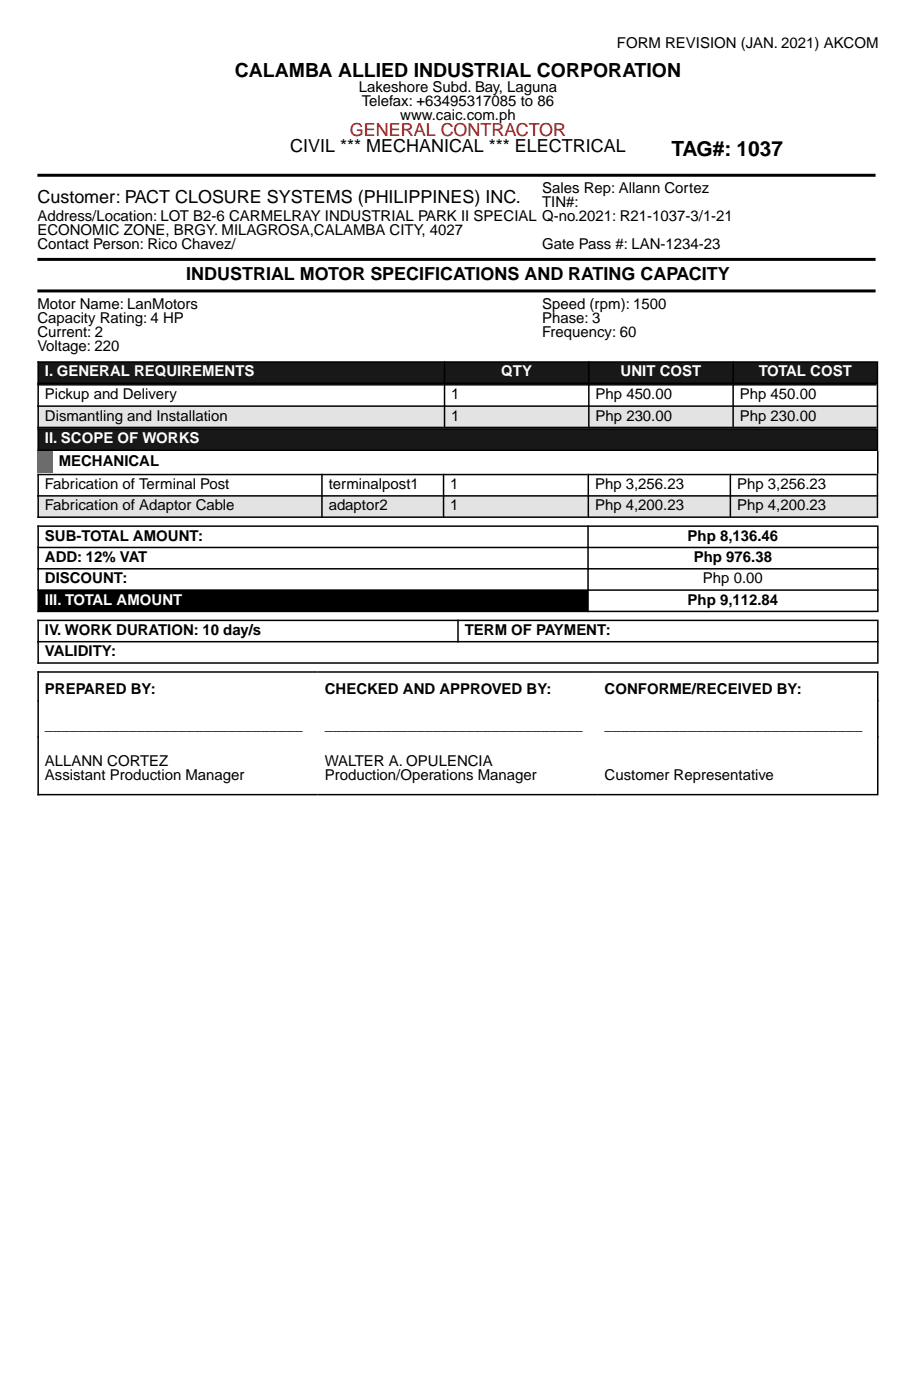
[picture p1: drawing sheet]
<svg xmlns="http://www.w3.org/2000/svg" width="216mm" height="330mm" viewBox="0 0 216 330" stroke-linecap="round" stroke-linejoin="round" font-family="sans-serif">
<defs><g id="words">
<text font-size="4.9" x="158.3" y="36.8">TAG#: 1037</text>
<text font-size="4.6" x="55.4" y="18.2">CALAMBA ALLIED INDUSTRIAL CORPORATION</text>
<g font-size="4.2">
<text x="68.4" y="35.9">CIVIL *** MECHANICAL *** ELECTRICAL</text>
<text x="8.8" y="47.9">Customer: PACT CLOSURE SYSTEMS (PHILIPPINES) INC.</text>
<text x="43.9" y="66">INDUSTRIAL MOTOR SPECIFICATIONS AND RATING CAPACITY</text>
</g>
<text font-size="4.2" fill="#f00" x="82.5" y="32">GENERAL CONTRACTOR</text>
<g font-size="3.5">
<text x="145.4" y="11.4">FORM REVISION (JAN. 2021) AKCOM</text>
<text x="84.6" y="21.7">Lakeshore Subd. Bay, Laguna</text>
<text x="85.3" y="24.9">Telefax: +63495317085 to 86</text>
<text x="94.3" y="28.2">www.caic.com.ph</text>
<text x="127.8" y="45.6">Sales Rep: Allann Cortez</text>
<text x="8.8" y="52.2">Address/Location: LOT B2-6 CARMELRAY INDUSTRIAL PARK II SPECIAL Q-no.2021: R21-1037-3/1-21</text>
<text x="127.8" y="48.9">TIN#:</text>
<text x="8.8" y="55.4">ECONOMIC ZONE, BRGY. MILAGROSA,CALAMBA CITY, 4027</text>
<text x="8.8" y="58.7">Contact Person: Rico Chavez/</text>
<text x="127.8" y="58.7">Gate Pass #: LAN-1234-23</text>
<text x="8.8" y="72.9">Motor Name: LanMotors</text>
<text x="8.8" y="76.2">Capacity Rating: 4 HP</text>
<text x="127.8" y="72.9">Speed (rpm): 1500</text>
<text x="127.8" y="76.2">Phase: 3</text>
<text x="8.8" y="79.4">Current: 2</text>
<text x="8.8" y="82.7">Voltage: 220</text>
<text x="127.8" y="79.4">Frequency: 60</text>
<text x="10.6" y="94.2">Pickup and Delivery</text>
<text x="106.4" y="94.2">1</text>
<text x="140.4" y="94.2">Php 450.00</text>
<text x="174.4" y="94.2">Php 450.00</text>
<text x="10.6" y="99.2">Dismantling and Installation</text>
<text x="106.4" y="99.2">1</text>
<text x="140.4" y="99.2">Php 230.00</text>
<text x="174.4" y="99.2">Php 230.00</text>
<text x="13.8" y="110">MECHANICAL</text>
<text x="10.6" y="115.3">Fabrication of Terminal Post</text>
<text x="77.5" y="115.3">terminalpost1</text>
<text x="106.1" y="115.3">1</text>
<text x="140.3" y="115.3">Php 3,256.23</text>
<text x="173.7" y="115.3">Php 3,256.23</text>
<text x="10.6" y="120.4">Fabrication of Adaptor Cable</text>
<text x="77.5" y="120.4">adaptor2</text>
<text x="106.1" y="120.4">1</text>
<text x="140.3" y="120.4">Php 4,200.23</text>
<text x="173.7" y="120.4">Php 4,200.23</text>
<text x="10.6" y="127.5">SUB-TOTAL AMOUNT:</text>
<text x="162.1" y="127.5">Php 8,136.46</text>
<text x="10.6" y="132.5">ADD: 12% VAT</text>
<text x="10.6" y="137.6">DISCOUNT:</text>
<text x="163.5" y="132.5">Php 976.38</text>
<text x="165.7" y="137.6">Php 0.00</text>
<text x="162.1" y="142.6">Php 9,112.84</text>
<text x="10.6" y="149.7">IV. WORK DURATION: 10 day/s</text>
<text x="109.5" y="149.7">TERM OF PAYMENT:</text>
<text x="10.6" y="154.8">VALIDITY:</text>
<text x="10.6" y="163.7">PREPARED BY:</text>
<text x="76.5" y="163.7">CHECKED AND APPROVED BY:</text>
<text x="142.5" y="163.7">CONFORME/RECEIVED BY:</text>
<text x="10.6" y="172.2">_______________________________</text>
<text x="76.5" y="172.2">_______________________________</text>
<text x="142.5" y="172.2">_______________________________</text>
<text x="10.6" y="180.8">ALLANN CORTEZ</text>
<text x="10.6" y="184">Assistant Production Manager</text>
<text x="76.5" y="180.8">WALTER A. OPULENCIA</text>
<text x="76.5" y="184">Production/Operations Manager</text>
<text x="142.5" y="184">Customer Representative</text>
</g>
<g font-size="3.5" fill="#fff">
<text x="10.6" y="88.8">I. GENERAL REQUIREMENTS</text>
<text x="118.2" y="88.8">QTY</text>
<text x="146.3" y="88.8">UNIT COST</text>
<text x="178.8" y="88.8">TOTAL COST</text>
<text x="10.6" y="104.6">II. SCOPE OF WORKS</text>
<text x="10.6" y="142.6">III. TOTAL AMOUNT</text>
</g>
</g></defs>
<path d="M9 139.2h129.6v5h-129.6z" fill="#000"/>
<g fill="#fff">
<path d="M9 134.2h129.6v5h-129.6z"/>
<path d="M9 129.1h129.6v5.1h-129.6z"/>
<path d="M9 124.1h129.6v5h-129.6z"/>
</g>
<g fill="#e3e3e3">
<path d="M172.1 117h34.7v5h-34.7z"/>
<path d="M138.7 117h33.4v5h-33.4z"/>
<path d="M104.5 117h34.2v5h-34.2z"/>
<path d="M75.9 117h28.6v5h-28.6z"/>
<path d="M9 117h66.9v5h-66.9z"/>
</g>
<path d="M12.1 106.5h194.8v5.1h-194.8z" fill="#fff"/>
<path d="M8.8 106.5h3.6v5.1h-3.6z" fill="#6b6b6b"/>
<path d="M9 101.2h197.8v5h-197.8z" fill="#181818"/>
<g fill="#e3e3e3">
<path d="M172.8 95.8h34v5h-34z"/>
<path d="M138.8 95.8h34v5h-34z"/>
<path d="M104.8 95.8h34v5h-34z"/>
<path d="M9 95.8h95.8v5h-95.8z"/>
</g>
<g fill="#181818">
<path d="M172.8 85.4h34v5h-34z"/>
<path d="M138.8 85.4h34v5h-34z"/>
<path d="M104.8 85.4h34v5h-34z"/>
<path d="M9 85.4h95.8v5h-95.8z"/>
</g>
<path d="M8.8 41.3h197.6M8.8 61.2h197.6M8.8 68.6h197.6" fill="none" stroke="#000" stroke-width=".71" stroke-linecap="butt"/>
<g fill="none" stroke="#000" stroke-width=".35">
<path d="M8.8 85.4h197.8M8.8 90.4h197.8M8.8 90.8h197.8M8.8 95.8h197.8M9 85.2v21.2M104.8 85.2v15.8M138.8 85.2v15.8M172.8 85.2v15.8M206.8 85.2v21.2M8.8 100.8h197.8M8.8 101.2h197.8M8.8 106.2h197.8"/>
<path d="M8.8 111.9h197.8M8.8 117h197.8M9 111.8v10.4M75.9 111.8v10.4M104.5 111.8v10.4M138.7 111.8v10.4M172.1 111.8v10.4M206.8 111.8v10.4M206.9 106.4v5.4M8.8 122h197.8M8.8 124.1h197.9M8.8 129.1h197.9"/>
<path d="M8.8 134.2h197.9M8.8 139.2h197.9M9 123.9v20.5M138.6 123.9v20.5M206.9 123.9v20.5M8.8 144.2h197.9M8.8 146.3h197.9M8.8 151.4h197.9M8.8 156.4h197.9M8.8 158.5h197.9M9 146.1v10.5M9 158.3v29.3"/>
<path d="M107.9 146.1v5.4M206.9 158.3v29.3M206.9 146.1v10.5M8.8 187.4h197.9"/>
</g>
<use href="#words"/>
</svg>
